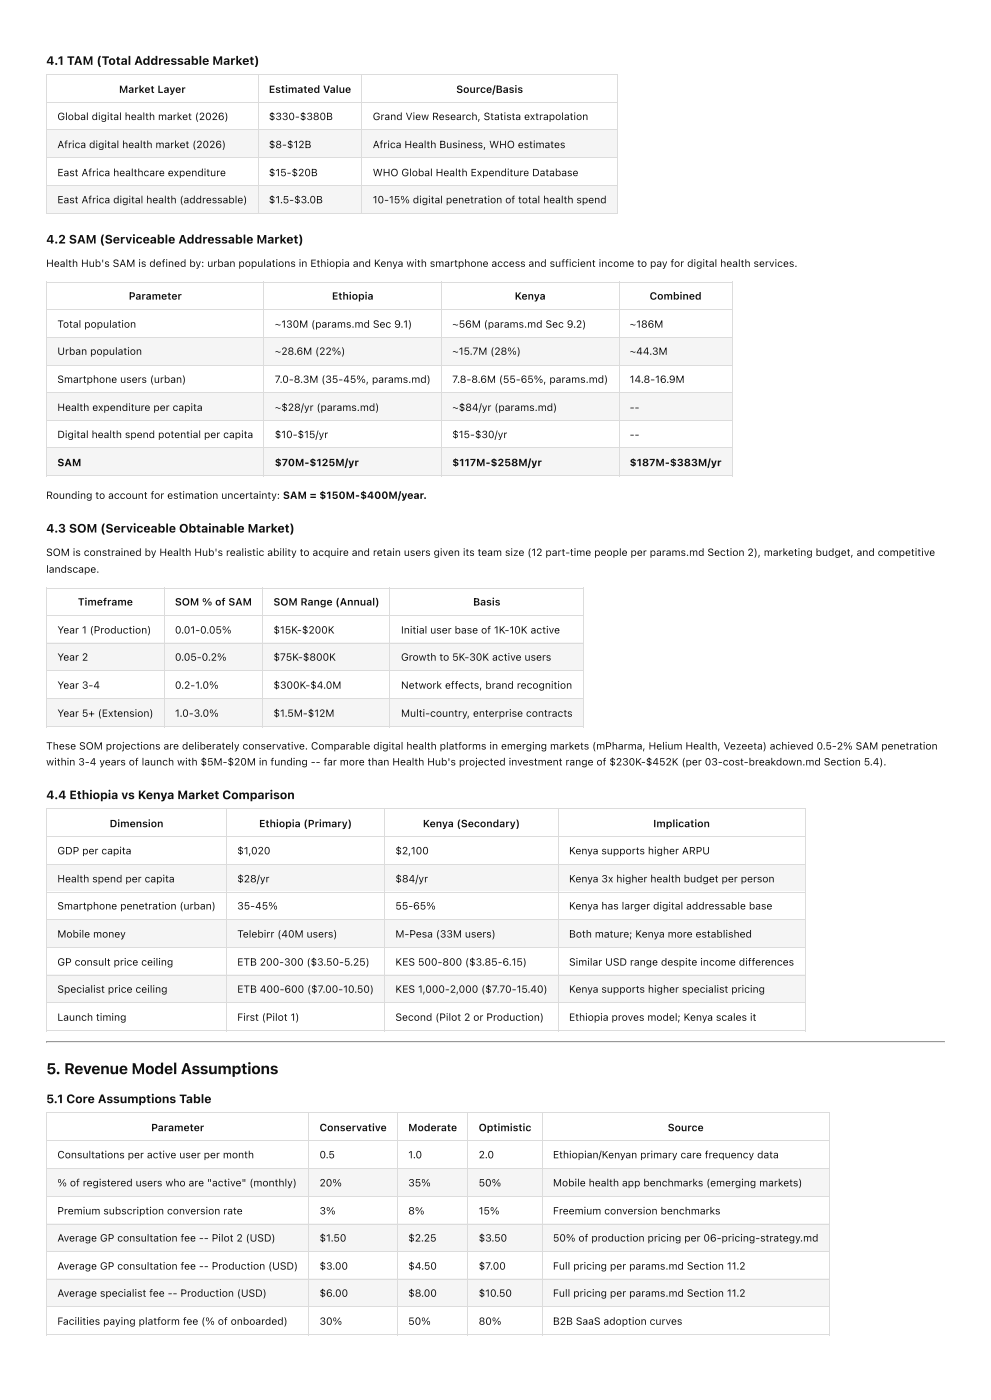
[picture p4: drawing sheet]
<svg xmlns="http://www.w3.org/2000/svg" width="210mm" height="297mm" viewBox="0 0 210 297" stroke-linecap="round" stroke-linejoin="round" font-family="sans-serif">
<defs><g id="words">
<text font-size="3.3" fill="#111" x="9.8" y="227.9">5. Revenue Model Assumptions</text>
<g font-size="2.6" fill="#111">
<text x="9.8" y="13.8">4.1 TAM (Total Addressable Market)</text>
<text x="9.8" y="51.7">4.2 SAM (Serviceable Addressable Market)</text>
<text x="9.8" y="113">4.3 SOM (Serviceable Obtainable Market)</text>
<text x="9.8" y="169.5">4.4 Ethiopia vs Kenya Market Comparison</text>
<text x="9.8" y="234">5.1 Core Assumptions Table</text>
</g>
<g font-size="2.2" fill="#111">
<text x="25.2" y="19.7">Market Layer</text>
<text x="57" y="19.7">Estimated Value</text>
<text x="96.8" y="19.7">Source/Basis</text>
<text x="12.2" y="25.5">Global digital health market (2026)</text>
<text x="57" y="25.5">$330-$380B</text>
<text x="79.1" y="25.5">Grand View Research, Statista extrapolation</text>
<text x="12.2" y="31.4">Africa digital health market (2026)</text>
<text x="57" y="31.4">$8-$12B</text>
<text x="79.1" y="31.4">Africa Health Business, WHO estimates</text>
<text x="12.2" y="37.4">East Africa healthcare expenditure</text>
<text x="57" y="37.4">$15-$20B</text>
<text x="79.1" y="37.4">WHO Global Health Expenditure Database</text>
<text x="12.2" y="43.1">East Africa digital health (addressable)</text>
<text x="57" y="43.1">$1.5-$3.0B</text>
<text x="79.1" y="43.1">10-15% digital penetration of total health spend</text>
<text x="9.8" y="56.6">Health Hub's SAM is defined by: urban populations in Ethiopia and Kenya with smartphone access and sufficient income to pay for digital health services.</text>
<text x="27.3" y="63.6">Parameter</text>
<text x="70.4" y="63.6">Ethiopia</text>
<text x="109.2" y="63.6">Kenya</text>
<text x="137.8" y="63.6">Combined</text>
<text x="12.2" y="69.5">Total population</text>
<text x="58.3" y="69.5">~130M (params.md Sec 9.1)</text>
<text x="95.9" y="69.5">~56M (params.md Sec 9.2)</text>
<text x="133.6" y="69.5">~186M</text>
<text x="12.2" y="75.3">Urban population</text>
<text x="58.3" y="75.3">~28.6M (22%)</text>
<text x="95.9" y="75.3">~15.7M (28%)</text>
<text x="133.6" y="75.3">~44.3M</text>
<text x="12.2" y="81.2">Smartphone users (urban)</text>
<text x="58.3" y="81.2">7.0-8.3M (35-45%, params.md)</text>
<text x="95.9" y="81.2">7.8-8.6M (55-65%, params.md)</text>
<text x="133.6" y="81.2">14.8-16.9M</text>
<text x="12.2" y="87.2">Health expenditure per capita</text>
<text x="58.3" y="87.2">~$28/yr (params.md)</text>
<text x="95.9" y="87.2">~$84/yr (params.md)</text>
<text x="133.6" y="87.2">--</text>
<text x="12.2" y="92.9">Digital health spend potential per capita</text>
<text x="58.3" y="92.9">$10-$15/yr</text>
<text x="95.9" y="92.9">$15-$30/yr</text>
<text x="133.6" y="92.9">--</text>
<text x="12.2" y="98.9">SAM</text>
<text x="58.3" y="98.9">$70M-$125M/yr</text>
<text x="95.9" y="98.9">$117M-$258M/yr</text>
<text x="133.6" y="98.9">$187M-$383M/yr</text>
<text x="9.8" y="105.8">Rounding to account for estimation uncertainty: SAM = $150M-$400M/year.</text>
<text x="9.8" y="117.9">SOM is constrained by Health Hub's realistic ability to acquire and retain users given its team size (12 part-time people per params.md Section 2), marketing budget, and competitive</text>
<text x="9.8" y="121.5">landscape.</text>
<text x="16.5" y="128.5">Timeframe</text>
<text x="37.1" y="128.5">SOM % of SAM</text>
<text x="58" y="128.5">SOM Range (Annual)</text>
<text x="100.4" y="128.5">Basis</text>
<text x="12.2" y="134.4">Year 1 (Production)</text>
<text x="37.1" y="134.4">0.01-0.05%</text>
<text x="58" y="134.4">$15K-$200K</text>
<text x="85.1" y="134.4">Initial user base of 1K-10K active</text>
<text x="12.2" y="140.2">Year 2</text>
<text x="37.1" y="140.2">0.05-0.2%</text>
<text x="58" y="140.2">$75K-$800K</text>
<text x="85.1" y="140.2">Growth to 5K-30K active users</text>
<text x="12.2" y="146.1">Year 3-4</text>
<text x="37.1" y="146.1">0.2-1.0%</text>
<text x="58" y="146.1">$300K-$4.0M</text>
<text x="85.1" y="146.1">Network effects, brand recognition</text>
<text x="12.2" y="152.1">Year 5+ (Extension)</text>
<text x="37.1" y="152.1">1.0-3.0%</text>
<text x="58" y="152.1">$1.5M-$12M</text>
<text x="85.1" y="152.1">Multi-country, enterprise contracts</text>
<text x="9.8" y="159">These SOM projections are deliberately conservative. Comparable digital health platforms in emerging markets (mPharma, Helium Health, Vezeeta) achieved 0.5-2% SAM penetration</text>
<text x="9.8" y="162.4">within 3-4 years of launch with $5M-$20M in funding -- far more than Health Hub's projected investment range of $230K-$452K (per 03-cost-breakdown.md Section 5.4).</text>
<text x="23.3" y="175.5">Dimension</text>
<text x="55" y="175.5">Ethiopia (Primary)</text>
<text x="89.7" y="175.5">Kenya (Secondary)</text>
<text x="138.6" y="175.5">Implication</text>
<text x="12.2" y="181.2">GDP per capita</text>
<text x="50.3" y="181.2">$1,020</text>
<text x="83.9" y="181.2">$2,100</text>
<text x="120.7" y="181.2">Kenya supports higher ARPU</text>
<text x="12.2" y="187.2">Health spend per capita</text>
<text x="50.3" y="187.2">$28/yr</text>
<text x="83.9" y="187.2">$84/yr</text>
<text x="120.7" y="187.2">Kenya 3x higher health budget per person</text>
<text x="12.2" y="192.9">Smartphone penetration (urban)</text>
<text x="50.3" y="192.9">35-45%</text>
<text x="83.9" y="192.9">55-65%</text>
<text x="120.7" y="192.9">Kenya has larger digital addressable base</text>
<text x="12.2" y="198.9">Mobile money</text>
<text x="50.3" y="198.9">Telebirr (40M users)</text>
<text x="83.9" y="198.9">M-Pesa (33M users)</text>
<text x="120.7" y="198.9">Both mature; Kenya more established</text>
<text x="12.2" y="204.9">GP consult price ceiling</text>
<text x="50.3" y="204.9">ETB 200-300 ($3.50-5.25)</text>
<text x="83.9" y="204.9">KES 500-800 ($3.85-6.15)</text>
<text x="120.7" y="204.9">Similar USD range despite income differences</text>
<text x="12.2" y="210.6">Specialist price ceiling</text>
<text x="50.3" y="210.6">ETB 400-600 ($7.00-10.50)</text>
<text x="83.9" y="210.6">KES 1,000-2,000 ($7.70-15.40)</text>
<text x="120.7" y="210.6">Kenya supports higher specialist pricing</text>
<text x="12.2" y="216.6">Launch timing</text>
<text x="50.3" y="216.6">First (Pilot 1)</text>
<text x="83.9" y="216.6">Second (Pilot 2 or Production)</text>
<text x="120.7" y="216.6">Ethiopia proves model; Kenya scales it</text>
<text x="32.1" y="240">Parameter</text>
<text x="67.8" y="240">Conservative</text>
<text x="86.6" y="240">Moderate</text>
<text x="101.5" y="240">Optimistic</text>
<text x="141.7" y="240">Source</text>
<text x="12.2" y="245.7">Consultations per active user per month</text>
<text x="67.8" y="245.7">0.5</text>
<text x="86.6" y="245.7">1.0</text>
<text x="101.5" y="245.7">2.0</text>
<text x="117.3" y="245.7">Ethiopian/Kenyan primary care frequency data</text>
<text x="12.2" y="251.7">% of registered users who are &quot;active&quot; (monthly)</text>
<text x="67.8" y="251.7">20%</text>
<text x="86.6" y="251.7">35%</text>
<text x="101.5" y="251.7">50%</text>
<text x="117.3" y="251.7">Mobile health app benchmarks (emerging markets)</text>
<text x="12.2" y="257.6">Premium subscription conversion rate</text>
<text x="67.8" y="257.6">3%</text>
<text x="86.6" y="257.6">8%</text>
<text x="101.5" y="257.6">15%</text>
<text x="117.3" y="257.6">Freemium conversion benchmarks</text>
<text x="12.2" y="263.4">Average GP consultation fee -- Pilot 2 (USD)</text>
<text x="67.8" y="263.4">$1.50</text>
<text x="86.6" y="263.4">$2.25</text>
<text x="101.5" y="263.4">$3.50</text>
<text x="117.3" y="263.4">50% of production pricing per 06-pricing-strategy.md</text>
<text x="12.2" y="269.3">Average GP consultation fee -- Production (USD)</text>
<text x="67.8" y="269.3">$3.00</text>
<text x="86.6" y="269.3">$4.50</text>
<text x="101.5" y="269.3">$7.00</text>
<text x="117.3" y="269.3">Full pricing per params.md Section 11.2</text>
<text x="12.2" y="275.1">Average specialist fee -- Production (USD)</text>
<text x="67.8" y="275.1">$6.00</text>
<text x="86.6" y="275.1">$8.00</text>
<text x="101.5" y="275.1">$10.50</text>
<text x="117.3" y="275.1">Full pricing per params.md Section 11.2</text>
<text x="12.2" y="281.1">Facilities paying platform fee (% of onboarded)</text>
<text x="67.8" y="281.1">30%</text>
<text x="86.6" y="281.1">50%</text>
<text x="101.5" y="281.1">80%</text>
<text x="117.3" y="281.1">B2B SaaS adoption curves</text>
</g>
</g></defs>
<g fill="#f5f5f5">
<path d="M10 27.6h44.8v6h-44.8z"/>
<path d="M54.8 27.6h22.1v6h-22.1z"/>
<path d="M76.9 27.6h54.1v6h-54.1z"/>
</g>
<g fill="#fff">
<path d="M10 33.6h44.8v5.8h-44.8z"/>
<path d="M54.8 33.6h22.1v5.8h-22.1z"/>
<path d="M76.9 33.6h54.1v5.8h-54.1z"/>
</g>
<g fill="#f5f5f5">
<path d="M10 39.4h44.8v5.9h-44.8z"/>
<path d="M54.8 39.4h22.1v5.9h-22.1z"/>
<path d="M76.9 39.4h54.1v5.9h-54.1z"/>
</g>
<path d="M9.8 15.8h121.2M9.9 15.7v29.6M54.7 15.7v29.6M76.8 15.7v29.6M130.9 15.7v29.6M9.8 21.8h121.2M9.8 27.5h121.2M9.8 33.5h121.2M9.8 39.5h121.2M9.8 45.2h121.2" fill="none" stroke="#dcdcdc" stroke-width=".21"/>
<g fill="#fff">
<path d="M10 59.8h46v5.9h-46z"/>
<path d="M56 59.8h37.7v5.9h-37.7z"/>
<path d="M93.7 59.8h37.5v5.9h-37.5z"/>
<path d="M131.2 59.8h24.2v5.9h-24.2z"/>
<path d="M10 65.7h46v5.8h-46z"/>
<path d="M56 65.7h37.7v5.8h-37.7z"/>
<path d="M93.7 65.7h37.5v5.8h-37.5z"/>
<path d="M131.2 65.7h24.2v5.8h-24.2z"/>
</g>
<g fill="#f5f5f5">
<path d="M10 71.5h46v6h-46z"/>
<path d="M56 71.5h37.7v6h-37.7z"/>
<path d="M93.7 71.5h37.5v6h-37.5z"/>
<path d="M131.2 71.5h24.2v6h-24.2z"/>
</g>
<g fill="#fff">
<path d="M10 77.5h46v5.9h-46z"/>
<path d="M56 77.5h37.7v5.9h-37.7z"/>
<path d="M93.7 77.5h37.5v5.9h-37.5z"/>
<path d="M131.2 77.5h24.2v5.9h-24.2z"/>
</g>
<g fill="#f5f5f5">
<path d="M10 83.4h46v5.8h-46z"/>
<path d="M56 83.4h37.7v5.8h-37.7z"/>
<path d="M93.7 83.4h37.5v5.8h-37.5z"/>
<path d="M131.2 83.4h24.2v5.8h-24.2z"/>
</g>
<g fill="#fff">
<path d="M10 89.2h46v5.9h-46z"/>
<path d="M56 89.2h37.7v5.9h-37.7z"/>
<path d="M93.7 89.2h37.5v5.9h-37.5z"/>
<path d="M131.2 89.2h24.2v5.9h-24.2z"/>
</g>
<g fill="#f5f5f5">
<path d="M10 95.1h46v5.8h-46z"/>
<path d="M56 95.1h37.7v5.8h-37.7z"/>
<path d="M93.7 95.1h37.5v5.8h-37.5z"/>
<path d="M131.2 95.1h24.2v5.8h-24.2z"/>
</g>
<g fill="none" stroke="#dcdcdc" stroke-width=".21">
<path d="M9.8 59.9h145.6M9.9 59.8v41.3M55.9 59.8v41.3M93.6 59.8v41.3M131.3 59.8v41.3M155.3 59.8v41.3M9.8 65.6h145.6M9.8 71.6h145.6M9.8 77.6h145.6M9.8 83.3h145.6M9.8 89.3h145.6M9.8 95h145.6"/>
<path d="M9.8 101h145.6"/>
</g>
<g fill="#fff">
<path d="M10 124.7h24.8v5.9h-24.8z"/>
<path d="M34.8 124.7h21v5.9h-21z"/>
<path d="M55.8 124.7h27v5.9h-27z"/>
<path d="M82.8 124.7h40.9v5.9h-40.9z"/>
<path d="M10 130.6h24.8v5.8h-24.8z"/>
<path d="M34.8 130.6h21v5.8h-21z"/>
<path d="M55.8 130.6h27v5.8h-27z"/>
<path d="M82.8 130.6h40.9v5.8h-40.9z"/>
</g>
<g fill="#f5f5f5">
<path d="M10 136.4h24.8v5.9h-24.8z"/>
<path d="M34.8 136.4h21v5.9h-21z"/>
<path d="M55.8 136.4h27v5.9h-27z"/>
<path d="M82.8 136.4h40.9v5.9h-40.9z"/>
</g>
<g fill="#fff">
<path d="M10 142.3h24.8v6h-24.8z"/>
<path d="M34.8 142.3h21v6h-21z"/>
<path d="M55.8 142.3h27v6h-27z"/>
<path d="M82.8 142.3h40.9v6h-40.9z"/>
</g>
<g fill="#f5f5f5">
<path d="M10 148.3h24.8v5.8h-24.8z"/>
<path d="M34.8 148.3h21v5.8h-21z"/>
<path d="M55.8 148.3h27v5.8h-27z"/>
<path d="M82.8 148.3h40.9v5.8h-40.9z"/>
</g>
<path d="M9.8 124.8h114.1M9.8 130.5h114.1M9.8 136.5h114.1M9.9 124.7v29.6M34.9 124.7v29.6M55.7 124.7v29.6M82.7 124.7v29.6M123.8 124.7v29.6M9.8 142.2h114.1M9.8 148.2h114.1M9.8 154.2h114.1" fill="none" stroke="#dcdcdc" stroke-width=".21"/>
<g fill="#fff">
<path d="M10 171.7h38.1v5.8h-38.1z"/>
<path d="M48.1 171.7h33.5v5.8h-33.5z"/>
<path d="M81.6 171.7h36.7v5.8h-36.7z"/>
<path d="M118.3 171.7h52.4v5.8h-52.4z"/>
<path d="M10 177.5h38.1v5.9h-38.1z"/>
<path d="M48.1 177.5h33.5v5.9h-33.5z"/>
<path d="M81.6 177.5h36.7v5.9h-36.7z"/>
<path d="M118.3 177.5h52.4v5.9h-52.4z"/>
</g>
<g fill="#f5f5f5">
<path d="M10 183.4h38.1v5.8h-38.1z"/>
<path d="M48.1 183.4h33.5v5.8h-33.5z"/>
<path d="M81.6 183.4h36.7v5.8h-36.7z"/>
<path d="M118.3 183.4h52.4v5.8h-52.4z"/>
</g>
<g fill="#fff">
<path d="M10 189.2h38.1v5.9h-38.1z"/>
<path d="M48.1 189.2h33.5v5.9h-33.5z"/>
<path d="M81.6 189.2h36.7v5.9h-36.7z"/>
<path d="M118.3 189.2h52.4v5.9h-52.4z"/>
</g>
<g fill="#f5f5f5">
<path d="M10 195.1h38.1v6h-38.1z"/>
<path d="M48.1 195.1h33.5v6h-33.5z"/>
<path d="M81.6 195.1h36.7v6h-36.7z"/>
<path d="M118.3 195.1h52.4v6h-52.4z"/>
</g>
<g fill="#fff">
<path d="M10 201.1h38.1v5.7h-38.1z"/>
<path d="M48.1 201.1h33.5v5.7h-33.5z"/>
<path d="M81.6 201.1h36.7v5.7h-36.7z"/>
<path d="M118.3 201.1h52.4v5.7h-52.4z"/>
</g>
<g fill="#f5f5f5">
<path d="M10 206.8h38.1v6h-38.1z"/>
<path d="M48.1 206.8h33.5v6h-33.5z"/>
<path d="M81.6 206.8h36.7v6h-36.7z"/>
<path d="M118.3 206.8h52.4v6h-52.4z"/>
</g>
<g fill="#fff">
<path d="M10 212.8h38.1v5.7h-38.1z"/>
<path d="M48.1 212.8h33.5v5.7h-33.5z"/>
<path d="M81.6 212.8h36.7v5.7h-36.7z"/>
<path d="M118.3 212.8h52.4v5.7h-52.4z"/>
</g>
<g fill="none" stroke="#dcdcdc" stroke-width=".21">
<path d="M9.8 171.6h161.1M9.8 177.6h161.1M9.9 171.5v47.2M48 171.5v47.2M81.5 171.5v47.2M118.4 171.5v47.2M170.8 171.5v47.2M9.8 183.3h161.1M9.8 189.3h161.1M9.8 195h161.1M9.8 201h161.1M9.8 206.9h161.1"/>
<path d="M9.8 212.7h161.1M9.8 218.6h161.1"/>
</g>
<path d="M9.8 221h190.5" fill="none" stroke="#9a9a9a" stroke-width=".21"/>
<path d="M9.8 221.2h190.5" fill="none" stroke="#eee" stroke-width=".21"/>
<path d="M200.3 220.9v.4z" fill="#eee"/>
<path d="M9.8 220.9h.2l-.2 .4z" fill="#9a9a9a"/>
<g fill="#fff">
<path d="M10 236.2h55.6v5.8h-55.6z"/>
<path d="M65.6 236.2h18.8v5.8h-18.8z"/>
<path d="M84.4 236.2h14.9v5.8h-14.9z"/>
<path d="M99.3 236.2h15.7v5.8h-15.7z"/>
<path d="M115 236.2h60.9v5.8h-60.9z"/>
<path d="M10 242h55.6v5.9h-55.6z"/>
<path d="M65.6 242h18.8v5.9h-18.8z"/>
<path d="M84.4 242h14.9v5.9h-14.9z"/>
<path d="M99.3 242h15.7v5.9h-15.7z"/>
<path d="M115 242h60.9v5.9h-60.9z"/>
</g>
<g fill="#f5f5f5">
<path d="M10 247.9h55.6v6h-55.6z"/>
<path d="M65.6 247.9h18.8v6h-18.8z"/>
<path d="M84.4 247.9h14.9v6h-14.9z"/>
<path d="M99.3 247.9h15.7v6h-15.7z"/>
<path d="M115 247.9h60.9v6h-60.9z"/>
</g>
<g fill="#fff">
<path d="M10 253.9h55.6v5.7h-55.6z"/>
<path d="M65.6 253.9h18.8v5.7h-18.8z"/>
<path d="M84.4 253.9h14.9v5.7h-14.9z"/>
<path d="M99.3 253.9h15.7v5.7h-15.7z"/>
<path d="M115 253.9h60.9v5.7h-60.9z"/>
</g>
<g fill="#f5f5f5">
<path d="M10 259.6h55.6v6h-55.6z"/>
<path d="M65.6 259.6h18.8v6h-18.8z"/>
<path d="M84.4 259.6h14.9v6h-14.9z"/>
<path d="M99.3 259.6h15.7v6h-15.7z"/>
<path d="M115 259.6h60.9v6h-60.9z"/>
</g>
<g fill="#fff">
<path d="M10 265.6h55.6v5.7h-55.6z"/>
<path d="M65.6 265.6h18.8v5.7h-18.8z"/>
<path d="M84.4 265.6h14.9v5.7h-14.9z"/>
<path d="M99.3 265.6h15.7v5.7h-15.7z"/>
<path d="M115 265.6h60.9v5.7h-60.9z"/>
</g>
<g fill="#f5f5f5">
<path d="M10 271.3h55.6v6h-55.6z"/>
<path d="M65.6 271.3h18.8v6h-18.8z"/>
<path d="M84.4 271.3h14.9v6h-14.9z"/>
<path d="M99.3 271.3h15.7v6h-15.7z"/>
<path d="M115 271.3h60.9v6h-60.9z"/>
</g>
<g fill="#fff">
<path d="M10 277.3h55.6v5.9h-55.6z"/>
<path d="M65.6 277.3h18.8v5.9h-18.8z"/>
<path d="M84.4 277.3h14.9v5.9h-14.9z"/>
<path d="M99.3 277.3h15.7v5.9h-15.7z"/>
<path d="M115 277.3h60.9v5.9h-60.9z"/>
</g>
<g fill="none" stroke="#dcdcdc" stroke-width=".21">
<path d="M9.8 236.1h166.3M9.9 236v47.2M65.5 236v47.2M84.3 236v47.2M99.2 236v47.2M115.1 236v47.2M176 236v47.2M9.8 242.1h166.3M9.8 247.8h166.3M9.8 253.8h166.3M9.8 259.7h166.3M9.8 265.5h166.3"/>
<path d="M9.8 271.4h166.3M9.8 277.2h166.3M9.8 283.1h166.3"/>
</g>
<use href="#words"/>
</svg>
